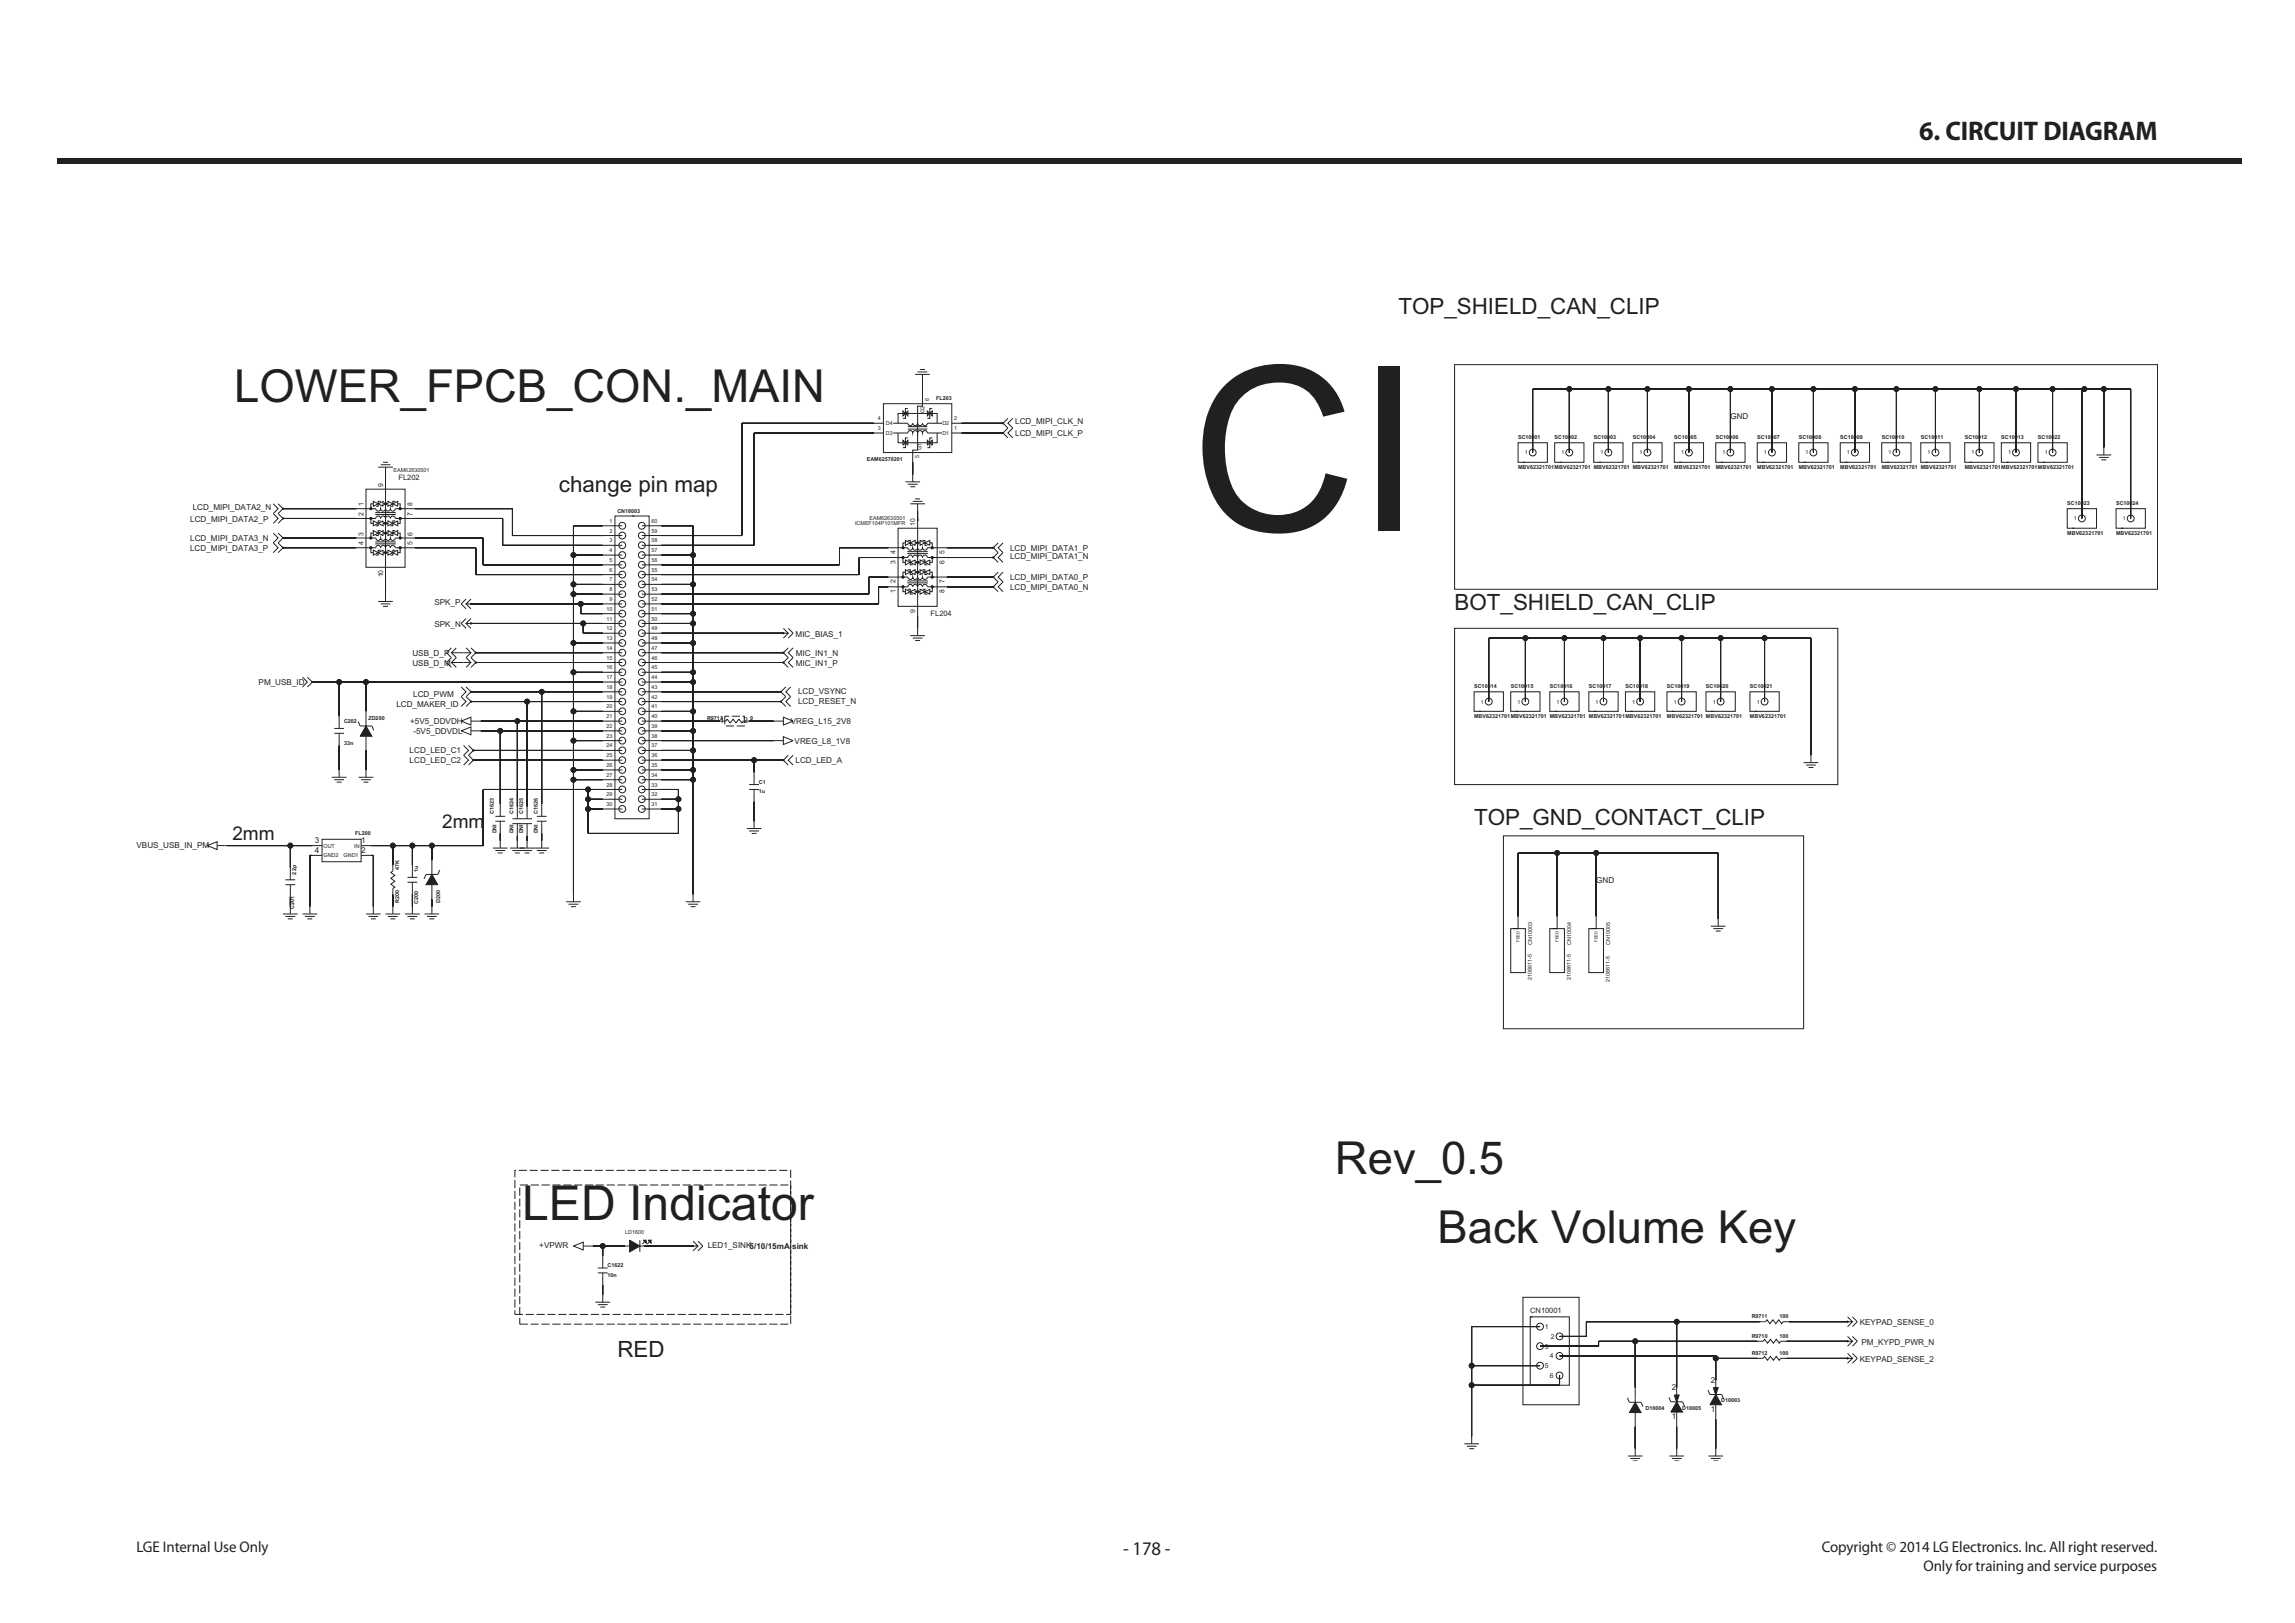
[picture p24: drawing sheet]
<svg xmlns="http://www.w3.org/2000/svg" width="420mm" height="297mm" viewBox="0 0 420 297" stroke-linecap="round" stroke-linejoin="round" font-family="sans-serif">
<defs><g id="words">
<text font-size="42" fill="#231f20" x="218" y="97.2">CI</text>
<text font-size="8.8" fill="#231f20" x="95.6" y="223.4">LED Indicator</text>
<g font-size="8.3" fill="#231f20">
<text x="42.9" y="73.5">LOWER_FPCB_CON._MAIN</text>
<text x="244.4" y="215">Rev_0.5</text>
<text x="263.2" y="227.5">Back Volume Key</text>
</g>
<text font-size="4.9" fill="#231f20" x="351.4" y="25.7">6. CIRCUIT DIAGRAM</text>
<g font-size="4.1" fill="#231f20">
<text x="256" y="57.5">TOP_SHIELD_CAN_CLIP</text>
<text x="102.3" y="90.1">change pin map</text>
<text x="266.3" y="111.6">BOT_SHIELD_CAN_CLIP</text>
<text x="269.9" y="150.9">TOP_GND_CONTACT_CLIP</text>
<text x="113" y="248.4">RED</text>
</g>
<g font-size="3.5" fill="#231f20">
<text x="42.5" y="153.8">2mm</text>
<text x="81" y="151.5">2mm</text>
<text x="205.6" y="284.6">- 178 -</text>
</g>
<g font-size="2.8" fill="#231f20">
<text x="25" y="284.1">LGE Internal Use Only</text>
<text x="333.5" y="284.1">Copyright © 2014 LG Electronics. Inc. All right reserved.</text>
<text x="352.2" y="287.5">Only for training and service purposes</text>
</g>
<g font-size="1.5" fill="#231f20">
<text x="185.9" y="77.6">LCD_MIPI_CLK_N</text>
<text x="316.8" y="76.7">GND</text>
<text x="185.9" y="79.9">LCD_MIPI_CLK_P</text>
<text x="34.8" y="95.5">LCD_MIPI_DATA2_P</text>
<text x="35.3" y="93.3">LCD_MIPI_DATA2_N</text>
<text x="34.8" y="100.9">LCD_MIPI_DATA3_P</text>
<text x="34.8" y="99.1">LCD_MIPI_DATA3_N</text>
<text x="184.9" y="100.9">LCD_MIPI_DATA1_P</text>
<text x="184.9" y="106.2">LCD_MIPI_DATA0_P</text>
<text x="184.9" y="102.2">LCD_MIPI_DATA1_N</text>
<text x="79.5" y="110.7">SPK_P</text>
<text x="184.9" y="108">LCD_MIPI_DATA0_N</text>
<text x="79.5" y="114.7">SPK_N</text>
<text x="145.7" y="116.5">MIC_BIAS_1</text>
<text x="47.3" y="125.5">PM_USB_ID</text>
<text x="75.5" y="120.1">USB_D_P</text>
<text x="75.5" y="121.9">USB_D_M</text>
<text x="145.7" y="121.9">MIC_IN1_P</text>
<text x="145.7" y="120.1">MIC_IN1_N</text>
<text x="72.6" y="129.5">LCD_MAKER_ID</text>
<text x="75.6" y="127.6">LCD_PWM</text>
<text x="146.1" y="128.8">LCD_RESET_N</text>
<text x="146.1" y="127">LCD_VSYNC</text>
<text x="75" y="137.9">LCD_LED_C1</text>
<text x="75.1" y="132.5">+5V5_DDVDH</text>
<text x="75.7" y="134.3">-5V5_DDVDL</text>
<text x="131.8" y="132.4">1</text>
<text x="136.1" y="132.4">2</text>
<text x="144.8" y="132.5">VREG_L15_2V8</text>
<text x="145.5" y="136.1">VREG_L8_1V8</text>
<text x="75" y="139.7">LCD_LED_C2</text>
<text x="145.7" y="139.7">LCD_LED_A</text>
<text x="25" y="155.2">VBUS_USB_IN_PM</text>
<text x="57.6" y="154.3">3</text>
<text x="66.1" y="154.3">1</text>
<text x="57.6" y="156.1">4</text>
<text x="66.1" y="156.1">2</text>
<text x="292.2" y="161.6">GND</text>
<text x="98.7" y="228.5">+VPWR</text>
<text x="129.6" y="228.5">LED1_SINK5/10/15mA sink</text>
<text x="340.5" y="242.5">KEYPAD_SENSE_0</text>
<text x="340.5" y="249.2">KEYPAD_SENSE_2</text>
<text x="340.8" y="246.1">PM_KYPD_PWR_N</text>
<text x="306.1" y="254.4">2</text>
<text x="313.2" y="253">2</text>
<text x="306.1" y="259.7">1</text>
<text x="313.2" y="258.4">1</text>
</g>
<g font-size="1.4" fill="#231f20">
<text x="73" y="87.8">FL202</text>
<text x="170.4" y="112.8">FL204</text>
<text x="280.2" y="240.3">CN10001</text>
</g>
<g font-size="1.2" fill="#231f20">
<text x="70.1" y="89.1" transform="rotate(-90 70.1 89.1)">9</text>
<text x="66.6" y="94.4" transform="rotate(-90 66.6 94.4)">2</text>
<text x="66.6" y="92.7" transform="rotate(-90 66.6 92.7)">1</text>
<text x="75.5" y="94.4" transform="rotate(-90 75.5 94.4)">7</text>
<text x="75.5" y="92.7" transform="rotate(-90 75.5 92.7)">8</text>
<text x="66.6" y="99.8" transform="rotate(-90 66.6 99.8)">4</text>
<text x="66.6" y="98" transform="rotate(-90 66.6 98)">3</text>
<text x="75.5" y="99.8" transform="rotate(-90 75.5 99.8)">5</text>
<text x="75.5" y="98" transform="rotate(-90 75.5 98)">6</text>
<text x="164" y="101.4" transform="rotate(-90 164 101.4)">4</text>
<text x="167.5" y="96.2" transform="rotate(-90 167.5 96.2)">10</text>
<text x="172.9" y="101.4" transform="rotate(-90 172.9 101.4)">5</text>
<text x="70.1" y="105.7" transform="rotate(-90 70.1 105.7)">10</text>
<text x="164" y="106.7" transform="rotate(-90 164 106.7)">2</text>
<text x="164" y="103.2" transform="rotate(-90 164 103.2)">3</text>
<text x="172.9" y="106.7" transform="rotate(-90 172.9 106.7)">7</text>
<text x="172.9" y="103.2" transform="rotate(-90 172.9 103.2)">6</text>
<text x="164" y="108.5" transform="rotate(-90 164 108.5)">1</text>
<text x="167.5" y="112.1" transform="rotate(-90 167.5 112.1)">9</text>
<text x="172.9" y="108.5" transform="rotate(-90 172.9 108.5)">8</text>
<text x="282.8" y="243.2">1</text>
<text x="283.9" y="245">2</text>
<text x="282.8" y="250.4">5</text>
<text x="282.8" y="246.8">3</text>
<text x="283.7" y="248.6">4</text>
<text x="283.7" y="252.2">6</text>
</g>
<g font-size="1" fill="#231f20">
<text x="160.7" y="76.9">4</text>
<text x="162.2" y="77.8">D4</text>
<text x="169.2" y="75.7" transform="rotate(-90 169.2 75.7)">G2</text>
<text x="170.1" y="73.4" transform="rotate(-90 170.1 73.4)">6</text>
<text x="171.4" y="73.3">FL203</text>
<text x="172.5" y="77.8">D2</text>
<text x="174.7" y="76.9">2</text>
<text x="160.7" y="78.7">3</text>
<text x="162.2" y="79.6">D3</text>
<text x="168.3" y="83.9" transform="rotate(-90 168.3 83.9)">5</text>
<text x="168.7" y="82.4" transform="rotate(-90 168.7 82.4)">G1</text>
<text x="172.5" y="79.6">D1</text>
<text x="174.7" y="78.7">1</text>
<text x="277.9" y="80.4">SC10001</text>
<text x="279.2" y="83.2">1</text>
<text x="284.6" y="80.4">SC10002</text>
<text x="285.9" y="83.2">1</text>
<text x="291.8" y="80.4">SC10003</text>
<text x="293" y="83.2">1</text>
<text x="298.9" y="80.4">SC10004</text>
<text x="300.2" y="83.2">1</text>
<text x="306.5" y="80.4">SC10005</text>
<text x="307.8" y="83.2">1</text>
<text x="314.1" y="80.4">SC10006</text>
<text x="315.3" y="83.2">1</text>
<text x="321.7" y="80.4">SC10007</text>
<text x="322.9" y="83.2">1</text>
<text x="329.3" y="80.4">SC10008</text>
<text x="330.5" y="83.2">1</text>
<text x="336.9" y="80.4">SC10009</text>
<text x="338.1" y="83.2">1</text>
<text x="344.5" y="80.4">SC10010</text>
<text x="345.7" y="83.2">1</text>
<text x="351.6" y="80.4">SC10011</text>
<text x="352.9" y="83.2">1</text>
<text x="359.7" y="80.4">SC10012</text>
<text x="360.9" y="83.2">1</text>
<text x="366.4" y="80.4">SC10013</text>
<text x="367.6" y="83.2">1</text>
<text x="373.1" y="80.4">SC10022</text>
<text x="374.3" y="83.2">1</text>
<text x="72.1" y="86.3">EAM62630501</text>
<text x="158.7" y="84.4">EAM62570201</text>
<text x="277.9" y="85.8">MBV62321701MBV62321701 MBV62321701 MBV62321701</text>
<text x="306.5" y="85.8">MBV62321701</text>
<text x="314.1" y="85.8">MBV62321701</text>
<text x="321.7" y="85.8">MBV62321701</text>
<text x="329.3" y="85.8">MBV62321701</text>
<text x="336.9" y="85.8">MBV62321701</text>
<text x="344.5" y="85.8">MBV62321701 MBV62321701</text>
<text x="359.7" y="85.8">MBV62321701MBV62321701MBV62321701</text>
<text x="111.6" y="95.7">1</text>
<text x="113" y="93.8">CN18003</text>
<text x="119.3" y="95.7">60</text>
<text x="159.2" y="95.2">EAM62630501</text>
<text x="378.5" y="92.5">SC10023</text>
<text x="379.7" y="95.2">1</text>
<text x="387.4" y="92.5">SC10024</text>
<text x="388.6" y="95.2">1</text>
<text x="111.6" y="101.1">4</text>
<text x="111.6" y="99.3">3</text>
<text x="111.6" y="97.5">2</text>
<text x="119.3" y="101.1">57</text>
<text x="119.3" y="99.3">58</text>
<text x="119.3" y="97.5">59</text>
<text x="156.5" y="96.1">ICMEF104P101MFR</text>
<text x="378.5" y="97.8">MBV62321701</text>
<text x="387.4" y="97.8">MBV62321701</text>
<text x="111.6" y="106.4">7</text>
<text x="111.6" y="104.6">6</text>
<text x="111.6" y="102.8">5</text>
<text x="119.3" y="106.4">54</text>
<text x="119.3" y="104.6">55</text>
<text x="119.3" y="102.8">56</text>
<text x="111" y="113.6">11</text>
<text x="111" y="111.8">10</text>
<text x="111.6" y="110">9</text>
<text x="111.6" y="108.2">8</text>
<text x="119.3" y="113.6">50</text>
<text x="119.3" y="111.8">51</text>
<text x="119.3" y="110">52</text>
<text x="119.3" y="108.2">53</text>
<text x="111" y="118.9">14</text>
<text x="111" y="117.1">13</text>
<text x="111" y="115.4">12</text>
<text x="119.3" y="118.9">47</text>
<text x="119.3" y="117.1">48</text>
<text x="119.3" y="115.4">49</text>
<text x="111" y="124.3">17</text>
<text x="111" y="122.5">16</text>
<text x="111" y="120.7">15</text>
<text x="119.3" y="124.3">44</text>
<text x="119.3" y="122.5">45</text>
<text x="119.3" y="120.7">46</text>
<text x="269.9" y="126">SC10014</text>
<text x="276.6" y="126">SC10015</text>
<text x="283.7" y="126">SC10016</text>
<text x="290.9" y="126">SC10017</text>
<text x="297.6" y="126">SC10018</text>
<text x="305.2" y="126">SC10019</text>
<text x="312.3" y="126">SC10020</text>
<text x="320.4" y="126">SC10021</text>
<text x="67.5" y="131.8">ZD200</text>
<text x="111" y="131.4">21</text>
<text x="111" y="129.7">20</text>
<text x="111" y="127.9">19</text>
<text x="111" y="126.1">18</text>
<text x="119.3" y="131.4">40</text>
<text x="119.3" y="129.7">41</text>
<text x="119.3" y="127.9">42</text>
<text x="119.3" y="126.1">43</text>
<text x="129.4" y="131.8">R9713</text>
<text x="137.3" y="131.8">0</text>
<text x="269.9" y="131.4">MBV62321701MBV62321701 MBV62321701 MBV62321701MBV62321701</text>
<text x="271.1" y="128.8">1</text>
<text x="277.8" y="128.8">1</text>
<text x="285" y="128.8">1</text>
<text x="292.1" y="128.8">1</text>
<text x="298.8" y="128.8">1</text>
<text x="305.2" y="131.4">MBV62321701 MBV62321701</text>
<text x="306.4" y="128.8">1</text>
<text x="313.6" y="128.8">1</text>
<text x="320.4" y="131.4">MBV62321701</text>
<text x="321.6" y="128.8">1</text>
<text x="63" y="136.3">33n</text>
<text x="63" y="132.2">C202</text>
<text x="111" y="136.8">24</text>
<text x="111" y="135">23</text>
<text x="111" y="133.2">22</text>
<text x="119.3" y="136.8">37</text>
<text x="119.3" y="135">38</text>
<text x="119.3" y="133.2">39</text>
<text x="111" y="144">28</text>
<text x="111" y="142.2">27</text>
<text x="111" y="140.4">26</text>
<text x="111" y="138.6">25</text>
<text x="119.3" y="144">33</text>
<text x="119.3" y="142.2">34</text>
<text x="119.3" y="140.4">35</text>
<text x="119.3" y="138.6">36</text>
<text x="138.9" y="143.4">C1</text>
<text x="90.4" y="149" transform="rotate(-90 90.4 149)">C1623</text>
<text x="94" y="149" transform="rotate(-90 94 149)">C1624</text>
<text x="95.8" y="149" transform="rotate(-90 95.8 149)">C1625</text>
<text x="98.5" y="149" transform="rotate(-90 98.5 149)">C1626</text>
<text x="111" y="147.5">30</text>
<text x="111" y="145.7">29</text>
<text x="119.3" y="147.5">31</text>
<text x="119.3" y="145.7">32</text>
<text x="138.9" y="145.2">1u</text>
<text x="59.2" y="155.1">OUT</text>
<text x="64.8" y="155.1">IN</text>
<text x="65" y="152.8">FL200</text>
<text x="90.9" y="152.5" transform="rotate(-90 90.9 152.5)">DNI</text>
<text x="94" y="152.5" transform="rotate(-90 94 152.5)">DNI</text>
<text x="95.8" y="152.5" transform="rotate(-90 95.8 152.5)">DNI</text>
<text x="98.5" y="152.5" transform="rotate(-90 98.5 152.5)">DNI</text>
<text x="54.2" y="160.1" transform="rotate(-90 54.2 160.1)">22p</text>
<text x="59.2" y="156.9">GND2</text>
<text x="62.9" y="156.9">GND1</text>
<text x="73.1" y="159.3" transform="rotate(-90 73.1 159.3)">47K</text>
<text x="76.6" y="159.7" transform="rotate(-90 76.6 159.7)">1u</text>
<text x="53.9" y="166.4" transform="rotate(-90 53.9 166.4)">C201</text>
<text x="73.1" y="165.3" transform="rotate(-90 73.1 165.3)">R200</text>
<text x="76.6" y="165.5" transform="rotate(-90 76.6 165.5)">C200</text>
<text x="80.6" y="165.2" transform="rotate(-90 80.6 165.2)">D200</text>
<text x="280.5" y="172.9" transform="rotate(-90 280.5 172.9)">CN10003</text>
<text x="287.7" y="172.9" transform="rotate(-90 287.7 172.9)">CN10004</text>
<text x="294.8" y="172.9" transform="rotate(-90 294.8 172.9)">CN10005</text>
<text x="280.4" y="179.3" transform="rotate(-90 280.4 179.3)">2108611-5</text>
<text x="287.6" y="179.3" transform="rotate(-90 287.6 179.3)">2108611-5</text>
<text x="294.7" y="179.8" transform="rotate(-90 294.7 179.8)">2108611-5</text>
<text x="114.5" y="225.8">LD1600</text>
<text x="111.2" y="233.7">10n</text>
<text x="111.2" y="231.9">C1622</text>
<text x="320.7" y="244.9">R9710</text>
<text x="320.7" y="241.3">R9711</text>
<text x="325.8" y="241.3">100</text>
<text x="325.8" y="244.9">100</text>
<text x="320.7" y="248">R9712</text>
<text x="325.8" y="248">100</text>
<text x="301.3" y="258">D10004</text>
<text x="308" y="258">D10005</text>
<text x="315.1" y="256.6">D10003</text>
</g>
<g font-size=".7" fill="#231f20">
<text x="278.2" y="172.4" transform="rotate(-90 278.2 172.4)">FEED</text>
<text x="285.3" y="172.4" transform="rotate(-90 285.3 172.4)">FEED</text>
<text x="292.5" y="172.4" transform="rotate(-90 292.5 172.4)">FEED</text>
</g>
</g></defs>
<path d="M10.4 29h400v1h-400z" fill="#231f20"/>
<g fill="none" stroke="#231f20" stroke-width=".18">
<path d="M378.5 93.1h5.3v3.6h-5.3zM379.4 96.7h.4M75.5 158.3v2.3M137.2 143.6h1.7M137.2 144.5h1.7M138.1 141.4v2.2M138.1 144.5v2.2M74.6 160.6h1.8M74.6 161.5h1.8M75.5 161.5v2.2M114.4 228h.4M117.5 228h.4"/>
<circle cx="381.1" cy="94.9" r=".63"/>
</g>
<path d="M115.3 227l1.8 1-1.8 1.1z" fill="#231f20"/>
<path d="M114.8 228h.5M115.3 227l1.8 1-1.8 1.1zM117.1 228h.4M117.1 227v2.1" fill="none" stroke="#231f20" stroke-width=".18"/>
<path d="M117.8 227h.5v.5z" fill="#231f20"/>
<path d="M117.8 227h.5v.5zM118 227.2l-.4 .5" fill="none" stroke="#231f20" stroke-width=".18"/>
<path d="M118.7 227h.5v.5z" fill="#231f20"/>
<g fill="none" stroke="#231f20" stroke-width=".18">
<path d="M105 228l1.8-.7v1.5zM106.8 228h1.8M109 238.3h2.7M109.5 232.1h1.7M109.5 233h1.7M109.5 238.8h1.7M109.9 239.2h.9M110.3 237v1.3M110.3 229.8v2.3M110.3 233v2.2M118.7 227h.5v.5zM118.9 227.2l-.4 .5"/>
<path d="M126.9 227.2l.9 .8h-.9M126.9 228h.1M127.8 227.2l.9 .8-.9 .9M127.8 228l-.9 .9"/>
</g>
<circle cx="126.9" cy="228" r=".09" fill="#231f20"/>
<g fill="none" stroke="#231f20" stroke-width=".18">
<path d="M61.2 133.3h1.8M61.2 134.2h1.8M62.1 131.1v2.2M62.1 134.2v2.2M53.2 158.8v2.2M57.2 154.8h1.8M57.2 156.6h1.8M59 153.6h7.1v4.1h-7.1zM60.7 142.3h2.7M61.2 142.7h1.8M61.6 143.1h.9M62.1 140.9v1.4"/>
<path d="M66.1 154.8h1.8M66.1 156.6h1.8M71.9 158.3v1.1l-.3 .3 .7 .5-.7 .6 .7 .5-.7 .5 .7 .6-.4 .2v1.1M79.1 157.4v2.7M51.8 167.3h2.7M52.3 167.7h1.7M52.3 161h1.7M52.3 161.9h1.7M52.7 168.2h.9M53.2 165.9v1.4M53.2 161.9v2.2M55.4 167.3h2.7"/>
<path d="M55.8 167.7h1.8M56.3 168.2h.9M56.7 165.9v1.4M67 167.3h2.7M67.5 167.7h1.7M67.9 168.2h.9M68.3 165.9v1.4M70.6 167.3h2.7M71 167.7h1.8M71.5 168.2h.9M71.9 165.9v1.4M74.2 167.3h2.6"/>
<path d="M74.6 167.7h1.8M75 168.2h.9M75.5 165.9v1.4M77.7 167.3h2.7M78.2 167.7h1.8M78.6 168.2h.9M79.1 165.9v1.4M79.1 161.9v2.7"/>
<circle cx="126.9" cy="228" r=".09"/>
</g>
<path d="M79.1 160l1 1.9h-2.1z" fill="#231f20"/>
<path d="M80.5 159.2l-.4 .8h-2.1l-.4 .8M79.1 160l1 1.9h-2.1zM299.4 254v2.1M299.4 259v2.1" fill="none" stroke="#231f20" stroke-width=".18"/>
<path d="M299.4 256.6l1 1.9h-2.1z" fill="#231f20"/>
<path d="M67 130.2v2.1M67 135.2v2.1M297.9 255.8l.4 .8h2.1l.4 .9M299.4 256.1v.5M299.4 258.5v.5M299.4 256.6l1 1.9h-2.1z" fill="none" stroke="#231f20" stroke-width=".18"/>
<path d="M67 132.9l1.1 1.8h-2.2z" fill="#231f20"/>
<g fill="none" stroke="#231f20" stroke-width=".18">
<path d="M373.1 81h5.4v3.6h-5.4zM374 84.6h.4M55.4 123.9l.9 .9-.9 .9M56.3 123.9l.9 .9-.9 .9M65.6 132.1l.3 .8h2.2l.3 .8M67 132.9l1.1 1.8h-2.2zM67 132.3v.6M67 134.7v.5M65.7 142.3h2.6M66.1 142.7h1.8M66.6 143.1h.9M67 140.9v1.4"/>
<circle cx="375.8" cy="82.8" r=".63"/>
</g>
<circle cx="57.2" cy="124.8" r=".09" fill="#231f20"/>
<g fill="none" stroke="#231f20" stroke-width=".18">
<path d="M84.9 138.2l.9 .9-.9 .9M85.8 138.2l.9 .9-.9 .9"/>
<circle cx="57.2" cy="124.8" r=".09"/>
</g>
<circle cx="86.7" cy="139.1" r=".09" fill="#231f20"/>
<g fill="none" stroke="#231f20" stroke-width=".18">
<path d="M84.9 136.4l.9 .9-.9 .9M85.8 136.4l.9 .9-.9 .9"/>
<circle cx="86.7" cy="139.1" r=".09"/>
</g>
<circle cx="86.7" cy="137.3" r=".09" fill="#231f20"/>
<g fill="none" stroke="#231f20" stroke-width=".18">
<path d="M144.3 120.4l-.9 .9 .9 .8M145.2 120.4l-.9 .9 .9 .8M276.6 170h2.7v8h-2.7zM277.9 167.7v2.3h-.9M283.7 170h2.7v8h-2.7zM285.1 167.7v2.3h-.9M290.9 170h2.7v8h-2.7zM292.2 167.7v2.3h-.9"/>
<circle cx="86.7" cy="137.3" r=".09"/>
</g>
<circle cx="143.4" cy="121.3" r=".09" fill="#231f20"/>
<g fill="none" stroke="#231f20" stroke-width=".18">
<path d="M144.3 118.6l-.9 .9 .9 .9M145.2 118.6l-.9 .9 .9 .9"/>
<circle cx="143.4" cy="121.3" r=".09"/>
</g>
<circle cx="143.4" cy="119.5" r=".09" fill="#231f20"/>
<g fill="none" stroke="#231f20" stroke-width=".18">
<path d="M144.3 138.2l-.9 .9 .9 .9M145.2 138.2l-.9 .9 .9 .9"/>
<circle cx="143.4" cy="119.5" r=".09"/>
</g>
<circle cx="143.4" cy="139.1" r=".09" fill="#231f20"/>
<g fill="none" stroke="#231f20" stroke-width=".18">
<path d="M143.4 115l.9 .9h-.9M143.4 115.9h.1M144.3 115.9l-.9 .9M144.3 115l.9 .9-.9 .9M141.6 135.6h1.8M143.4 134.8l1.8 .8-1.8 .7z"/>
<circle cx="143.4" cy="139.1" r=".09"/>
</g>
<circle cx="143.4" cy="115.9" r=".09" fill="#231f20"/>
<g fill="none" stroke="#231f20" stroke-width=".18">
<path d="M85.3 109.6l-.9 .9 .9 .9M85.3 110.5l.9 .9M86.2 109.6l-.9 .9h.9M86.2 110.5h.1"/>
<circle cx="143.4" cy="115.9" r=".09"/>
</g>
<circle cx="86.2" cy="110.5" r=".09" fill="#231f20"/>
<g fill="none" stroke="#231f20" stroke-width=".18">
<path d="M85.3 113.2l-.9 .9 .9 .9M85.3 114.1l.9 .9M86.2 113.2l-.9 .9h.9M86.2 114.1h.1"/>
<circle cx="86.2" cy="110.5" r=".09"/>
</g>
<circle cx="86.2" cy="114.1" r=".09" fill="#231f20"/>
<g fill="none" stroke="#231f20" stroke-width=".18">
<path d="M84.4 132l1.8-.7v1.4zM84.4 133.8l1.8-.8v1.5zM86.2 132h1.8M86.2 133.8h1.8M141.6 132h1.8M143.4 131.3l1.8 .7-1.8 .7zM143.9 125.7l-.9 .9 .9 .9M144.8 125.7l-.9 .9 .9 .9"/>
<circle cx="86.2" cy="114.1" r=".09"/>
</g>
<circle cx="143" cy="126.6" r=".09" fill="#231f20"/>
<g fill="none" stroke="#231f20" stroke-width=".18">
<path d="M143.9 127.5l-.9 .9 .9 .9M144.8 127.5l-.9 .9 .9 .9"/>
<circle cx="143" cy="126.6" r=".09"/>
</g>
<circle cx="143" cy="128.4" r=".09" fill="#231f20"/>
<g fill="none" stroke="#231f20" stroke-width=".18">
<path d="M84.4 125.7l.9 .9-.9 .9M85.3 125.7l.9 .9-.9 .9"/>
<circle cx="143" cy="128.4" r=".09"/>
</g>
<circle cx="86.2" cy="126.6" r=".09" fill="#231f20"/>
<g fill="none" stroke="#231f20" stroke-width=".18">
<path d="M182.7 101.1l-.9 .9 .9 .9M183.6 101.1l-.9 .9 .9 .9"/>
<circle cx="86.2" cy="126.6" r=".09"/>
</g>
<circle cx="181.8" cy="102" r=".09" fill="#231f20"/>
<g fill="none" stroke="#231f20" stroke-width=".18">
<path d="M182.7 99.4l-.9 .8 .9 .9M183.6 99.4l-.9 .8 .9 .9"/>
<circle cx="181.8" cy="102" r=".09"/>
</g>
<circle cx="181.8" cy="100.2" r=".09" fill="#231f20"/>
<g fill="none" stroke="#231f20" stroke-width=".18">
<path d="M182.7 106.5l-.9 .9 .9 .9M183.6 106.5l-.9 .9 .9 .9"/>
<circle cx="181.8" cy="100.2" r=".09"/>
</g>
<circle cx="181.8" cy="107.4" r=".09" fill="#231f20"/>
<g fill="none" stroke="#231f20" stroke-width=".18">
<path d="M182.7 104.7l-.9 .9 .9 .9M183.6 104.7l-.9 .9 .9 .9"/>
<circle cx="181.8" cy="107.4" r=".09"/>
</g>
<circle cx="181.8" cy="105.6" r=".09" fill="#231f20"/>
<g fill="none" stroke="#231f20" stroke-width=".18">
<path d="M184.5 78.4l-.9 .8 .9 .9M185.4 78.4l-.9 .8 .9 .9"/>
<circle cx="181.8" cy="105.6" r=".09"/>
</g>
<circle cx="183.6" cy="79.2" r=".09" fill="#231f20"/>
<g fill="none" stroke="#231f20" stroke-width=".18">
<path d="M184.5 76.6l-.9 .9 .9 .9M185.4 76.6l-.9 .9 .9 .9"/>
<circle cx="183.6" cy="79.2" r=".09"/>
</g>
<circle cx="183.6" cy="77.5" r=".09" fill="#231f20"/>
<g fill="none" stroke="#231f20" stroke-width=".18">
<path d="M82.6 118.6l-.8 .9 .8 .9M82.6 119.5h3.6M83.5 118.6l-.9 .9 .9 .9M85.3 118.6l.9 .9-.9 .9M86.2 118.6l.9 .9-.9 .9M87.1 119.5h.1M305.2 126.6h5.3v3.6h-5.3zM306.1 130.2h.4M312.3 126.6h5.4v3.6h-5.4zM313.2 130.2h.5M320.4 126.6h5.3v3.6h-5.3zM321.3 130.2h.4"/>
<path d="M38 154.8l1.7-.7v1.4zM39.7 154.8h1.8M125.5 165h2.7M126 165.5h1.8M126.4 165.9h.9M126.9 163.7v1.3"/>
<circle cx="183.6" cy="77.5" r=".09"/>
<circle cx="307.9" cy="128.4" r=".63"/>
<circle cx="315" cy="128.4" r=".63"/>
<circle cx="323.1" cy="128.4" r=".63"/>
</g>
<circle cx="87.1" cy="119.5" r=".09" fill="#231f20"/>
<g fill="none" stroke="#231f20" stroke-width=".18">
<path d="M82.6 120.4l-.8 .9 .8 .8M82.6 121.3h3.6M83.5 120.4l-.9 .9 .9 .8M85.3 120.4l.9 .9-.9 .8M86.2 120.4l.9 .9-.9 .8M87.1 121.3h.1"/>
<circle cx="87.1" cy="119.5" r=".09"/>
</g>
<circle cx="87.1" cy="121.3" r=".09" fill="#231f20"/>
<g fill="none" stroke="#231f20" stroke-width=".18">
<path d="M84.4 127.5l.9 .9-.9 .9M85.3 127.5l.9 .9-.9 .9"/>
<circle cx="87.1" cy="121.3" r=".09"/>
</g>
<circle cx="86.2" cy="128.4" r=".09" fill="#231f20"/>
<g fill="none" stroke="#231f20" stroke-width=".18">
<path d="M50 94l.9 .9-.9 .9M50.9 94l.9 .9-.9 .9M136.7 151.6h2.7M137.2 152.1h1.7M137.6 152.5h.9M138.1 150.3v1.3"/>
<circle cx="86.2" cy="128.4" r=".09"/>
</g>
<circle cx="51.8" cy="94.9" r=".09" fill="#231f20"/>
<g fill="none" stroke="#231f20" stroke-width=".18">
<path d="M50 92.2l.9 .9-.9 .9M50.9 92.2l.9 .9-.9 .9"/>
<circle cx="51.8" cy="94.9" r=".09"/>
</g>
<circle cx="51.8" cy="93.1" r=".09" fill="#231f20"/>
<g fill="none" stroke="#231f20" stroke-width=".18">
<path d="M50 99.4l.9 .8-.9 .9M50.9 99.4l.9 .8-.9 .9M321.7 245.5h1.1l.3-.4 .5 .7 .5-.7 .6 .7 .5-.7 .5 .7 .3-.3h1.1"/>
<circle cx="51.8" cy="93.1" r=".09"/>
</g>
<circle cx="51.8" cy="100.2" r=".09" fill="#231f20"/>
<g fill="none" stroke="#231f20" stroke-width=".18">
<path d="M50 97.6l.9 .9-.9 .9M50.9 97.6l.9 .9-.9 .9"/>
<circle cx="51.8" cy="100.2" r=".09"/>
</g>
<circle cx="51.8" cy="98.5" r=".09" fill="#231f20"/>
<g fill="none" stroke="#231f20" stroke-width=".18">
<path d="M277.9 81h5.4v3.6h-5.4zM278.8 84.6h.5M284.6 81h5.4v3.6h-5.4zM285.5 84.6h.5M291.8 81h5.3v3.6h-5.3zM292.7 84.6h.4M298.9 81h5.4v3.6h-5.4zM299.8 84.6h.5M306.5 81h5.4v3.6h-5.4zM307.4 84.6h.5M314.1 81h5.4v3.6h-5.4zM315 84.6h.5"/>
<path d="M321.7 81h5.4v3.6h-5.4zM322.6 84.6h.5M329.3 81h5.4v3.6h-5.4zM330.2 84.6h.4M336.9 81h5.4v3.6h-5.4zM337.8 84.6h.4M344.5 81h5.4v3.6h-5.4zM345.4 84.6h.4M351.6 81h5.4v3.6h-5.4zM352.5 84.6h.5M359.7 81h5.4v3.6h-5.4zM360.6 84.6h.4"/>
<path d="M366.4 81h5.4v3.6h-5.4zM367.3 84.6h.4M383.8 83.3h2.7M384.3 83.7h1.8M384.7 84.2h.9M385.2 81.9v1.4M269.9 126.6h5.3v3.6h-5.3zM270.8 130.2h.4M276.6 126.6h5.3v3.6h-5.3zM277.5 130.2h.4M283.7 126.6h5.4v3.6h-5.4zM284.6 130.2h.5"/>
<path d="M290.9 126.6h5.3v3.6h-5.3zM291.8 130.2h.4M297.6 126.6h5.3v3.6h-5.3zM298.5 130.2h.4M330.2 139.6h2.7M331.5 138.2v1.4M330.6 140h1.8M331.1 140.5h.9M313.2 169.5h2.7M313.7 170h1.8M314.1 170.4h.9M314.6 168.2v1.3"/>
<path d="M321.7 248.6h1.1l.3-.4 .5 .8 .5-.8 .6 .8 .5-.8 .5 .8 .3-.4h1.1M322.2 241.9h1l.3-.4 .5 .8 .6-.8 .5 .8 .5-.8 .6 .8 .2-.4h1.1M338.2 241.9h.9l-.9 .9M338.2 241.9h.1M338.2 241l.9 .9M339.1 241l.9 .9-.9 .9"/>
<circle cx="51.8" cy="98.5" r=".09"/>
<circle cx="280.6" cy="82.8" r=".63"/>
<circle cx="287.3" cy="82.8" r=".63"/>
<circle cx="294.5" cy="82.8" r=".63"/>
<circle cx="301.6" cy="82.8" r=".63"/>
<circle cx="309.2" cy="82.8" r=".63"/>
<circle cx="316.8" cy="82.8" r=".63"/>
<circle cx="324.4" cy="82.8" r=".63"/>
<circle cx="332" cy="82.8" r=".63"/>
<circle cx="339.6" cy="82.8" r=".63"/>
<circle cx="347.2" cy="82.8" r=".63"/>
<circle cx="354.3" cy="82.8" r=".63"/>
<circle cx="362.4" cy="82.8" r=".63"/>
<circle cx="369.1" cy="82.8" r=".63"/>
<circle cx="272.6" cy="128.4" r=".63"/>
<circle cx="279.3" cy="128.4" r=".63"/>
<circle cx="286.4" cy="128.4" r=".63"/>
<circle cx="293.6" cy="128.4" r=".63"/>
<circle cx="300.3" cy="128.4" r=".63"/>
</g>
<circle cx="338.2" cy="241.9" r=".09" fill="#231f20"/>
<g fill="none" stroke="#231f20" stroke-width=".18">
<path d="M338.2 245.5h.9l-.9 .9M338.2 245.5h.1M338.2 244.6l.9 .9M339.1 244.6l.9 .9-.9 .9"/>
<circle cx="338.2" cy="241.9" r=".09"/>
</g>
<circle cx="338.2" cy="245.5" r=".09" fill="#231f20"/>
<g fill="none" stroke="#231f20" stroke-width=".18">
<path d="M338.2 248.6h.9l-.9 .9M338.2 248.6h.1M338.2 247.7l.9 .9M339.1 247.7l.9 .9-.9 .9M268.1 264.2h2.7M268.5 264.7h1.8M269 265.1h.9M269.4 262.9v1.3"/>
<circle cx="338.2" cy="245.5" r=".09"/>
</g>
<circle cx="338.2" cy="248.6" r=".09" fill="#231f20"/>
<g fill="none" stroke="#231f20" stroke-width=".18">
<path d="M314.1 252.6v2.7M314.1 257.1v2.7M305.6 266.5h2.7M306.1 266.9h1.8M306.5 267.4h.9M307 265.1v1.4M312.8 266.5h2.7M313.2 266.9h1.8M313.7 267.4h.9M314.1 265.1v1.4"/>
<circle cx="338.2" cy="248.6" r=".09"/>
</g>
<path d="M314.1 255.2l1.1 1.9h-2.2z" fill="#231f20"/>
<path d="M312.7 254.4l.3 .8h2.2l.3 .8M314.1 255.2l1.1 1.9h-2.2z" fill="none" stroke="#231f20" stroke-width=".18"/>
<path d="M313.7 254h.9l-.5 1.3z" fill="#231f20"/>
<path d="M307 254v2.6M307 258.4v2.7M313.7 254h.9l-.5 1.3zM298 266.5h2.7M298.5 266.9h1.8M298.9 267.4h.9M299.4 265.1v1.4" fill="none" stroke="#231f20" stroke-width=".18"/>
<path d="M307 256.6l1 1.8h-2.1z" fill="#231f20"/>
<path d="M305.5 255.8l.4 .8h2.1l.4 .8M307 256.6l1 1.8h-2.1z" fill="none" stroke="#231f20" stroke-width=".18"/>
<path d="M306.5 255.3h.9l-.4 1.3z" fill="#231f20"/>
<g fill="none" stroke="#231f20" stroke-width=".18">
<path d="M65.2 93.1h3.6M65.2 94.9h3.6M65.2 98.5h3.6M67 89.5h7.2v14.3h-7.2zM67.9 94.9v.9h.4M68.3 91.8l.9 .4-.9 .5zM68.3 92.2h-.4v.9M68.3 95.3l.9 .5-.9 .4zM68.3 97.1l.9 .5-.9 .4zM68.3 97.6h-.4v.9M68.7 93.8h3.8M68.7 94.2h3.8"/>
<path d="M68.7 99.2h3.8M68.7 99.5h3.8M69.2 92.2l.9-.4v.9zM69.2 95.8l.9-.5v.9zM69.2 97.6l.9-.5v.9zM69.7 91.8h-.5v.9h-.4M69.7 95.3h-.5v.9h-.4M69.7 97.1h-.5v.9h-.4M70.1 92.2h.9M70.1 95.8h.9M70.1 97.6h.9M70.6 87.7v17.9"/>
<path d="M71 91.8l.9 .4-.9 .5zM71 95.3l.9 .5-.9 .4zM71 97.1l.9 .5-.9 .4zM71.9 92.2l.9-.4v.9zM71.9 95.8l.9-.5v.9zM71.9 97.6l.9-.5v.9zM72.4 93.1h3.5M72.4 91.8h-.5v.9h-.4M72.4 94.9h3.5M72.4 95.3h-.5v.9h-.4M72.4 98.5h3.5M72.4 97.1h-.5v.9h-.4"/>
<path d="M72.8 92.2h.5v.9M72.8 97.6h.5v.9M73.3 94.9v.9h-.5M110.3 96.2h3.6M110.3 98h3.6M110.3 99.8h3.6M112.6 94.4h6.2v55.4h-6.2zM115.7 94.4h.5M117.5 96.2h3.6M117.5 98h3.6M117.5 99.8h3.6M67.9 100.2v.9h.4"/>
<path d="M68.3 100.7l.9 .4-.9 .5zM68.8 100.2h-3.6M69.2 101.1l.9-.4v.9zM69.7 100.7h-.5v.9h-.4M70.1 101.1h.9M71 100.7l.9 .4-.9 .5zM71.9 101.1l.9-.4v.9zM72.4 100.2h3.5M72.4 100.7h-.5v.9h-.4M73.3 100.3v.8h-.5M110.3 101.6h3.6M110.3 103.4h3.6"/>
<path d="M110.3 105.2h3.6M110.3 107h3.6M110.3 108.7h3.6M110.3 110.5h3.6M110.3 112.3h3.6M110.3 114.1h3.6M110.3 115.9h3.6M110.3 117.7h3.6M110.3 119.5h3.6M117.5 101.6h3.6M117.5 103.4h3.6M117.5 105.2h3.6"/>
<path d="M117.5 107h3.6M117.5 108.7h3.6M117.5 110.5h3.6M117.5 112.3h3.6M117.5 114.1h3.6M117.5 115.9h3.6M117.5 117.7h3.6M117.5 119.5h3.6M110.3 121.3h3.6M110.3 123h3.6M110.3 124.8h3.6M110.3 126.6h3.6"/>
<path d="M110.3 128.4h3.6M110.3 130.2h3.6M110.3 132h3.6M110.3 133.8h3.6M110.3 135.6h3.6M110.3 137.3h3.6M110.3 139.1h3.6M117.5 121.3h3.6M117.5 123h3.6M117.5 124.8h3.6M117.5 126.6h3.6M117.5 128.4h3.6"/>
<path d="M117.5 130.2h3.6M117.5 132h3.6M117.5 133.8h3.6M117.5 135.6h3.6M117.5 137.3h3.6M117.5 139.1h3.6M110.3 140.9h3.6M110.3 142.7h3.6M110.3 144.5h3.6M110.3 146.3h3.6M110.3 148.1h3.6M117.5 140.9h3.6"/>
<path d="M117.5 142.7h3.6M117.5 144.5h3.6M117.5 146.3h3.6M117.5 148.1h3.6M103.6 165h2.7M104.1 165.5h1.8M104.5 165.9h.9M105 163.7v1.3M280.2 241h7.1v12.5h-7.1zM280.2 241h.4M306.5 255.3h.9l-.4 1.3z"/>
<circle cx="113.9" cy="96.2" r=".63"/>
<circle cx="113.9" cy="98" r=".63"/>
<circle cx="113.9" cy="99.8" r=".63"/>
<circle cx="117.5" cy="96.2" r=".63"/>
<circle cx="117.5" cy="98" r=".63"/>
<circle cx="117.5" cy="99.8" r=".63"/>
<circle cx="113.9" cy="103.4" r=".63"/>
<circle cx="113.9" cy="101.6" r=".63"/>
<circle cx="113.9" cy="110.5" r=".63"/>
<circle cx="113.9" cy="115.9" r=".63"/>
<circle cx="113.9" cy="105.2" r=".63"/>
<circle cx="113.9" cy="117.7" r=".63"/>
<circle cx="113.9" cy="114.1" r=".63"/>
<circle cx="113.9" cy="108.7" r=".63"/>
<circle cx="113.9" cy="107" r=".63"/>
<circle cx="113.9" cy="112.3" r=".63"/>
<circle cx="113.9" cy="119.5" r=".63"/>
<circle cx="117.5" cy="101.6" r=".63"/>
<circle cx="117.5" cy="103.4" r=".63"/>
<circle cx="117.5" cy="115.9" r=".63"/>
<circle cx="117.5" cy="117.7" r=".63"/>
<circle cx="117.5" cy="105.2" r=".63"/>
<circle cx="117.5" cy="114.1" r=".63"/>
<circle cx="117.5" cy="110.5" r=".63"/>
<circle cx="117.5" cy="107" r=".63"/>
<circle cx="117.5" cy="112.3" r=".63"/>
<circle cx="117.5" cy="108.7" r=".63"/>
<circle cx="117.5" cy="119.5" r=".63"/>
<circle cx="113.9" cy="139.1" r=".63"/>
<circle cx="113.9" cy="137.3" r=".63"/>
<circle cx="113.9" cy="132" r=".63"/>
<circle cx="113.9" cy="135.5" r=".63"/>
<circle cx="113.9" cy="123" r=".63"/>
<circle cx="113.9" cy="133.8" r=".63"/>
<circle cx="113.9" cy="126.6" r=".63"/>
<circle cx="113.9" cy="121.2" r=".63"/>
<circle cx="113.9" cy="130.2" r=".63"/>
<circle cx="113.9" cy="124.8" r=".63"/>
<circle cx="113.9" cy="128.4" r=".63"/>
<circle cx="117.5" cy="139.1" r=".63"/>
<circle cx="117.5" cy="137.3" r=".63"/>
<circle cx="117.5" cy="135.5" r=".63"/>
<circle cx="117.5" cy="132" r=".63"/>
<circle cx="117.5" cy="126.6" r=".63"/>
<circle cx="117.5" cy="133.8" r=".63"/>
<circle cx="117.5" cy="123" r=".63"/>
<circle cx="117.5" cy="121.3" r=".63"/>
<circle cx="117.5" cy="130.2" r=".63"/>
<circle cx="117.5" cy="124.8" r=".63"/>
<circle cx="117.5" cy="128.4" r=".63"/>
<circle cx="113.9" cy="142.7" r=".63"/>
<circle cx="113.9" cy="140.9" r=".63"/>
<circle cx="113.9" cy="146.3" r=".63"/>
<circle cx="113.9" cy="144.5" r=".63"/>
<circle cx="113.9" cy="148.1" r=".63"/>
<circle cx="117.5" cy="142.7" r=".63"/>
<circle cx="117.5" cy="140.9" r=".63"/>
<circle cx="117.5" cy="144.5" r=".63"/>
<circle cx="117.5" cy="146.3" r=".63"/>
<circle cx="117.5" cy="148.1" r=".63"/>
<circle cx="281.9" cy="246.4" r=".63"/>
<circle cx="281.9" cy="249.9" r=".63"/>
<circle cx="281.9" cy="242.8" r=".63"/>
<circle cx="285.5" cy="244.6" r=".63"/>
<circle cx="285.5" cy="251.7" r=".63"/>
<circle cx="285.5" cy="248.2" r=".63"/>
</g>
<circle cx="67.9" cy="93.1" r=".18" fill="#231f20"/>
<circle cx="67.9" cy="93.1" r=".18" fill="none" stroke="#231f20" stroke-width=".18"/>
<circle cx="70.6" cy="92.2" r=".18" fill="#231f20"/>
<circle cx="70.6" cy="92.2" r=".18" fill="none" stroke="#231f20" stroke-width=".18"/>
<circle cx="73.3" cy="93.1" r=".18" fill="#231f20"/>
<circle cx="73.3" cy="93.1" r=".18" fill="none" stroke="#231f20" stroke-width=".18"/>
<circle cx="73.3" cy="94.9" r=".18" fill="#231f20"/>
<circle cx="73.3" cy="94.9" r=".18" fill="none" stroke="#231f20" stroke-width=".18"/>
<circle cx="70.6" cy="95.8" r=".18" fill="#231f20"/>
<circle cx="70.6" cy="95.8" r=".18" fill="none" stroke="#231f20" stroke-width=".18"/>
<circle cx="67.9" cy="94.9" r=".18" fill="#231f20"/>
<circle cx="67.9" cy="94.9" r=".18" fill="none" stroke="#231f20" stroke-width=".18"/>
<circle cx="67.9" cy="98.5" r=".18" fill="#231f20"/>
<circle cx="67.9" cy="98.5" r=".18" fill="none" stroke="#231f20" stroke-width=".18"/>
<circle cx="70.6" cy="97.6" r=".18" fill="#231f20"/>
<circle cx="70.6" cy="97.6" r=".18" fill="none" stroke="#231f20" stroke-width=".18"/>
<circle cx="73.3" cy="98.5" r=".18" fill="#231f20"/>
<circle cx="73.3" cy="98.5" r=".18" fill="none" stroke="#231f20" stroke-width=".18"/>
<circle cx="73.3" cy="100.2" r=".18" fill="#231f20"/>
<circle cx="73.3" cy="100.2" r=".18" fill="none" stroke="#231f20" stroke-width=".18"/>
<circle cx="70.6" cy="101.1" r=".18" fill="#231f20"/>
<circle cx="70.6" cy="101.1" r=".18" fill="none" stroke="#231f20" stroke-width=".18"/>
<circle cx="67.9" cy="100.2" r=".18" fill="#231f20"/>
<g fill="none" stroke="#231f20" stroke-width=".18">
<path d="M159.9 79.2h1.8M159.9 77.5h1.8M161.7 73.9h12.5v8.9h-12.5zM163.5 77.5h2.7a.45 .45 0 0 0 .5 .4 .45 .45 0 0 0 .4-.4 .45 .45 0 0 0 .4 .4 .45 .45 0 0 0 .5-.4 .45 .45 0 0 0 .4 .4 .45 .45 0 0 0 .5-.4 .45 .45 0 0 0 .4 .4 .45 .45 0 0 0 .5-.4h2.7M163.5 79.2h2.7a.45 .45 0 0 1 .5-.4 .45 .45 0 0 1 .4 .4 .45 .45 0 0 1 .4-.4 .45 .45 0 0 1 .5 .4 .45 .45 0 0 1 .4-.4 .45 .45 0 0 1 .5 .4 .45 .45 0 0 1 .4-.4 .45 .45 0 0 1 .5 .4h2.7M164.4 77.5v-1.8h7.2v1.8M164.4 79.2v1.8h7.2v-1.8M165.3 75.2l.5 .5 .4-.5v.9l-.4-.4-.5 .4zM166.2 74.8h-.4v1.8h-.5M166.2 78.1h3.6M166.2 78.5h3.6M167.5 68.5h2.7"/>
<path d="M168 68.1h1.8M168.4 67.6h.9M168.9 68.5v1.4M168.9 72.1v2.2h-.9v8.1h-.9v2.2M169.8 75.2l.4 .5 .5-.5v.9l-.5-.4-.4 .4zM170.7 74.8h-.5v1.8h-.4M174.2 79.2h1.8M174.2 77.5h1.8M68.8 94.9a.45 .45 0 0 1 .4-.5 .45 .45 0 0 1 .5 .5 .45 .45 0 0 1 .4-.5 .45 .45 0 0 1 .5 .5 .45 .45 0 0 1 .4-.5 .45 .45 0 0 1 .5 .5 .45 .45 0 0 1 .4-.5 .45 .45 0 0 1 .5 .5M68.8 93.1a.45 .45 0 0 0 .4 .4 .45 .45 0 0 0 .5-.4 .45 .45 0 0 0 .4 .4 .45 .45 0 0 0 .5-.4 .45 .45 0 0 0 .4 .4 .45 .45 0 0 0 .5-.4 .45 .45 0 0 0 .4 .4 .45 .45 0 0 0 .5-.4M68.8 98.5a.45 .45 0 0 0 .4 .4 .45 .45 0 0 0 .5-.4 .45 .45 0 0 0 .4 .4 .45 .45 0 0 0 .5-.4 .45 .45 0 0 0 .4 .4 .45 .45 0 0 0 .5-.4 .45 .45 0 0 0 .4 .4 .45 .45 0 0 0 .5-.4M69.2 85.5h2.7"/>
<path d="M69.7 85.1h1.8M70.1 84.6h.9M70.6 85.5v1.3M164.4 96.7h7.2v14.3h-7.2zM165.3 80.6l.5 .4-.5 .5zM165.8 88.2h2.6M165.8 81l.4-.4v.9zM165.8 98.9l.9 .5-.9 .4zM165.8 99.4h-.5v.8M166.2 80.1h-.4v1.8h-.5M166.2 88.6h1.8M166.2 98.9h.5v.9h.4"/>
<path d="M166.7 92.2h2.6M166.7 89.1h.8M166.7 99.4l.8-.5v.9zM167.1 91.8h1.8M167.1 86.8v1.4M167.5 91.3h.9M167.5 99.4h.9M168 92.2v1.3M168 94.9v17.9M168.4 98.9l.9 .5-.9 .4zM168.9 98.9h.4v.9h.5M169.3 99.4l.9-.5v.9z"/>
<path d="M169.8 80.6l.4 .4-.4 .5zM170.2 81l.5-.4v.9zM170.2 99.4h.5v.8M170.7 80.1h-.5v1.8h-.4M68.8 100.2a.45 .45 0 0 1 .4-.4 .45 .45 0 0 1 .5 .4 .45 .45 0 0 1 .4-.4 .45 .45 0 0 1 .5 .4 .45 .45 0 0 1 .4-.4 .45 .45 0 0 1 .5 .4 .45 .45 0 0 1 .4-.4 .45 .45 0 0 1 .5 .4M69.2 110.1h2.7M69.7 110.5h1.8M70.1 111h.9M70.6 108.7v1.4M162.6 107.4h3.6M162.6 105.6h3.6M165.3 107.4v.9h.5"/>
<path d="M165.3 102v.9h.5M165.8 107.8l.9 .5-.9 .4zM165.8 104.3l.9 .4-.9 .5zM165.8 104.7h-.5v.9M165.8 102.5l.9 .4-.9 .5zM166.1 106.7h3.8M166.1 106.3h3.8M166.1 101.3h3.8M166.1 101h3.8M166.2 107.8h.5v.9h.4M166.2 104.3h.5v.9h.4M166.2 100.2h-3.6"/>
<path d="M166.2 102h-3.6M166.2 102.5h.5v.9h.4M166.7 116.3h2.6M166.7 108.3l.8-.5v.9zM166.7 104.7l.8-.4v.9zM166.7 102.9l.8-.4v.9zM167.1 116.8h1.8M167.5 117.2h.9M167.5 108.3h.9M167.5 104.7h.9M167.5 102.9h.9M168 115v1.3"/>
<path d="M168.4 107.8l.9 .5-.9 .4zM168.4 104.3l.9 .4-.9 .5zM168.4 102.5l.9 .4-.9 .5zM168.9 107.8h.4v.9h.5M168.9 104.3h.4v.9h.5M168.9 102.5h.4v.9h.5M169.3 108.3l.9-.5v.9zM169.3 104.7l.9-.4v.9zM169.3 102.9l.9-.4v.9zM169.8 100.2h3.6M169.8 102h3.6M170.2 104.7h.5v.9"/>
<path d="M170.7 107.4v.9h-.5M170.7 102v.9h-.5M173.4 107.4h-3.6M173.4 105.6h-3.6"/>
<circle cx="67.9" cy="100.2" r=".18"/>
</g>
<circle cx="165.3" cy="107.4" r=".18" fill="#231f20"/>
<circle cx="165.3" cy="107.4" r=".18" fill="none" stroke="#231f20" stroke-width=".18"/>
<circle cx="168" cy="108.3" r=".18" fill="#231f20"/>
<circle cx="168" cy="108.3" r=".18" fill="none" stroke="#231f20" stroke-width=".18"/>
<circle cx="170.7" cy="107.4" r=".18" fill="#231f20"/>
<circle cx="170.7" cy="107.4" r=".18" fill="none" stroke="#231f20" stroke-width=".18"/>
<circle cx="170.7" cy="105.6" r=".18" fill="#231f20"/>
<circle cx="170.7" cy="105.6" r=".18" fill="none" stroke="#231f20" stroke-width=".18"/>
<circle cx="168" cy="104.7" r=".18" fill="#231f20"/>
<circle cx="168" cy="104.7" r=".18" fill="none" stroke="#231f20" stroke-width=".18"/>
<circle cx="165.3" cy="105.6" r=".18" fill="#231f20"/>
<circle cx="165.3" cy="105.6" r=".18" fill="none" stroke="#231f20" stroke-width=".18"/>
<circle cx="165.3" cy="102" r=".18" fill="#231f20"/>
<circle cx="165.3" cy="102" r=".18" fill="none" stroke="#231f20" stroke-width=".18"/>
<circle cx="168" cy="102.9" r=".18" fill="#231f20"/>
<circle cx="168" cy="102.9" r=".18" fill="none" stroke="#231f20" stroke-width=".18"/>
<circle cx="170.7" cy="102" r=".18" fill="#231f20"/>
<circle cx="170.7" cy="102" r=".18" fill="none" stroke="#231f20" stroke-width=".18"/>
<circle cx="170.7" cy="100.2" r=".18" fill="#231f20"/>
<circle cx="170.7" cy="100.2" r=".18" fill="none" stroke="#231f20" stroke-width=".18"/>
<circle cx="168" cy="99.4" r=".18" fill="#231f20"/>
<circle cx="168" cy="99.4" r=".18" fill="none" stroke="#231f20" stroke-width=".18"/>
<circle cx="165.3" cy="100.2" r=".18" fill="#231f20"/>
<g fill="none" stroke="#231f20" stroke-width=".18">
<path d="M381.1 71.2v23.7zM385.2 71.2h4.9zM390.1 71.2v23.7zM387.4 93.1h5.4v3.6h-5.4zM388.3 96.7h.4M166.2 107.4a.45 .45 0 0 1 .5-.4 .45 .45 0 0 1 .4 .4 .45 .45 0 0 1 .4-.4 .45 .45 0 0 1 .5 .4 .45 .45 0 0 1 .4-.4 .45 .45 0 0 1 .5 .4 .45 .45 0 0 1 .4-.4 .45 .45 0 0 1 .5 .4M166.2 102a.45 .45 0 0 1 .5-.4 .45 .45 0 0 1 .4 .4 .45 .45 0 0 1 .4-.4 .45 .45 0 0 1 .5 .4 .45 .45 0 0 1 .4-.4 .45 .45 0 0 1 .5 .4 .45 .45 0 0 1 .4-.4 .45 .45 0 0 1 .5 .4M166.2 105.6a.45 .45 0 0 0 .5 .5 .45 .45 0 0 0 .4-.5 .45 .45 0 0 0 .4 .5 .45 .45 0 0 0 .5-.5 .45 .45 0 0 0 .4 .5 .45 .45 0 0 0 .5-.5 .45 .45 0 0 0 .4 .5 .45 .45 0 0 0 .5-.5M166.2 100.2a.45 .45 0 0 0 .5 .5 .45 .45 0 0 0 .4-.5 .45 .45 0 0 0 .4 .5 .45 .45 0 0 0 .5-.5 .45 .45 0 0 0 .4 .5 .45 .45 0 0 0 .5-.5 .45 .45 0 0 0 .4 .5 .45 .45 0 0 0 .5-.5M131.8 132h1.1M136.1 132h1.1M90.2 155.2h2.7"/>
<path d="M90.7 149.4h1.8M90.7 150.3h1.8M90.7 155.7h1.8M91.1 156.1h.9M91.6 153.9v1.3M91.6 147.2v2.2M91.6 150.3v2.2M93.8 149.8h3.6M93.8 150.7h3.6M94.3 156.1h.9M94.7 147.6v2.2M94.7 150.7v2.3"/>
<path d="M94.7 153.9v1.3M96 156.1h.9M96.5 153.9v1.3M96.5 147.6v2.2M96.5 150.7v2.3M97.4 155.7h-3.6M98.3 149.4h1.8M98.3 150.3h1.8M98.3 155.7h1.8M98.7 156.1h.9M99.2 147.2v2.2M99.2 150.3v2.2"/>
<path d="M99.2 153.9v1.3M100.5 155.2h-7.1"/>
<circle cx="390.1" cy="94.9" r=".63"/>
<circle cx="165.3" cy="100.2" r=".18"/>
</g>
<g fill="none" stroke="#231f20" stroke-width=".18" stroke-dasharray="1.5 .5" stroke-linecap="butt">
<path d="M132.7 131.1v1.8h3.6v-1.8h-3.6M132.9 132l.2-.4M133.1 131.6l.3 .4M133.4 132l.3 .3M133.7 132.3l.2-.3M133.9 132l.3-.4M134.2 131.6l.3 .4M134.5 132l.2 .3M134.7 132.3l.3-.3M135 132l.3-.4M135.3 131.6l.3 .4M135.6 132l.2 .3"/>
<path d="M135.8 132.3l.3-.3"/>
</g>
<path d="M381.1 71.2h.5z" fill="#231f20"/>
<g fill="none" stroke="#231f20" stroke-width=".18">
<path d="M280.6 71.2h6.7M280.6 71.2h81.8h-8.1M280.6 71.2v11.6zM287.3 71.2h7.2M287.3 71.2v11.6zM294.5 71.2v11.6zM294.5 71.2h7.1M301.6 71.2v11.6zM301.6 71.2h7.6M309.2 71.2v11.6zM309.2 71.2h7.6M316.8 71.2h7.6"/>
<path d="M316.8 71.2v11.6zM324.4 71.2h7.6M324.4 71.2v11.6zM332 71.2v11.6zM332 71.2h7.6M339.6 71.2h7.6M339.6 71.2v11.6zM347.2 71.2v11.6zM347.2 71.2h7.1M354.3 71.2v11.6zM369.1 71.2h6.7M369.1 71.2v11.6z"/>
<path d="M375.8 71.2v11.6zM381.1 71.2h.5M381.6 71.2h3.6M381.6 71.2h-4.9h8.5M385.2 71.2v10.7z"/>
</g>
<path d="M375.8 71.2h.9z" fill="#231f20"/>
<path d="M362.4 71.2v11.6zM362.4 71.2h6.7zM375.8 71.2h.9" fill="none" stroke="#231f20" stroke-width=".18"/>
<circle cx="287.3" cy="71.2" r=".45" fill="#231f20"/>
<circle cx="287.3" cy="71.2" r=".45" fill="none" stroke="#231f20" stroke-width=".18"/>
<circle cx="294.5" cy="71.2" r=".45" fill="#231f20"/>
<circle cx="294.5" cy="71.2" r=".45" fill="none" stroke="#231f20" stroke-width=".18"/>
<circle cx="301.6" cy="71.2" r=".45" fill="#231f20"/>
<circle cx="301.6" cy="71.2" r=".45" fill="none" stroke="#231f20" stroke-width=".18"/>
<circle cx="309.2" cy="71.2" r=".45" fill="#231f20"/>
<circle cx="309.2" cy="71.2" r=".45" fill="none" stroke="#231f20" stroke-width=".18"/>
<circle cx="316.8" cy="71.2" r=".45" fill="#231f20"/>
<circle cx="316.8" cy="71.2" r=".45" fill="none" stroke="#231f20" stroke-width=".18"/>
<circle cx="324.4" cy="71.2" r=".45" fill="#231f20"/>
<circle cx="324.4" cy="71.2" r=".45" fill="none" stroke="#231f20" stroke-width=".18"/>
<circle cx="332" cy="71.2" r=".45" fill="#231f20"/>
<circle cx="332" cy="71.2" r=".45" fill="none" stroke="#231f20" stroke-width=".18"/>
<circle cx="339.6" cy="71.2" r=".45" fill="#231f20"/>
<circle cx="339.6" cy="71.2" r=".45" fill="none" stroke="#231f20" stroke-width=".18"/>
<circle cx="347.2" cy="71.2" r=".45" fill="#231f20"/>
<circle cx="347.2" cy="71.2" r=".45" fill="none" stroke="#231f20" stroke-width=".18"/>
<circle cx="354.3" cy="71.2" r=".45" fill="#231f20"/>
<circle cx="354.3" cy="71.2" r=".45" fill="none" stroke="#231f20" stroke-width=".18"/>
<circle cx="381.6" cy="71.2" r=".45" fill="#231f20"/>
<circle cx="381.6" cy="71.2" r=".45" fill="none" stroke="#231f20" stroke-width=".18"/>
<circle cx="385.2" cy="71.2" r=".45" fill="#231f20"/>
<circle cx="385.2" cy="71.2" r=".45" fill="none" stroke="#231f20" stroke-width=".18"/>
<circle cx="375.8" cy="71.2" r=".45" fill="#231f20"/>
<circle cx="375.8" cy="71.2" r=".45" fill="none" stroke="#231f20" stroke-width=".18"/>
<circle cx="369.1" cy="71.2" r=".45" fill="#231f20"/>
<circle cx="369.1" cy="71.2" r=".45" fill="none" stroke="#231f20" stroke-width=".18"/>
<circle cx="362.4" cy="71.2" r=".45" fill="#231f20"/>
<g fill="none" stroke="#231f20" stroke-width=".18">
<path d="M272.6 116.8v11.6zM272.6 116.8h6.7M272.6 116.8h58.9M279.3 116.8v11.6zM279.3 116.8h7.1M286.4 116.8v11.6zM286.4 116.8h7.2M293.6 116.8h6.7M293.6 116.8v11.6zM300.3 116.8v11.6zM300.3 116.8h7.6M307.9 116.8v11.6z"/>
<path d="M307.9 116.8h7.1M315 116.8h8.1M315 116.8v11.6zM323.1 116.8v11.6zM323.1 116.8h8.4M331.5 116.8v21.4z"/>
<circle cx="362.4" cy="71.2" r=".45"/>
</g>
<circle cx="315" cy="116.8" r=".45" fill="#231f20"/>
<circle cx="315" cy="116.8" r=".45" fill="none" stroke="#231f20" stroke-width=".18"/>
<circle cx="307.9" cy="116.8" r=".45" fill="#231f20"/>
<circle cx="307.9" cy="116.8" r=".45" fill="none" stroke="#231f20" stroke-width=".18"/>
<circle cx="323.1" cy="116.8" r=".45" fill="#231f20"/>
<circle cx="323.1" cy="116.8" r=".45" fill="none" stroke="#231f20" stroke-width=".18"/>
<circle cx="279.3" cy="116.8" r=".45" fill="#231f20"/>
<circle cx="279.3" cy="116.8" r=".45" fill="none" stroke="#231f20" stroke-width=".18"/>
<circle cx="286.4" cy="116.8" r=".45" fill="#231f20"/>
<circle cx="286.4" cy="116.8" r=".45" fill="none" stroke="#231f20" stroke-width=".18"/>
<circle cx="300.3" cy="116.8" r=".45" fill="#231f20"/>
<circle cx="300.3" cy="116.8" r=".45" fill="none" stroke="#231f20" stroke-width=".18"/>
<circle cx="293.6" cy="116.8" r=".45" fill="#231f20"/>
<g fill="none" stroke="#231f20" stroke-width=".18">
<path d="M121.1 101.6h5.8zM121.1 107h5.8zM121.1 112.3h5.8zM126.9 101.6v5.4M126.9 107v5.3M126.9 101.6v10.7"/>
<circle cx="293.6" cy="116.8" r=".45"/>
</g>
<path d="M126.9 112.3v1.8z" fill="#231f20"/>
<path d="M121.1 114.1h5.8zM121.1 117.7h5.8zM126.9 112.3v1.8M126.9 114.1v3.6M126.9 117.7v5.3M126.9 114.1v8.9M121.1 124.8h5.8zM121.1 123h5.8zM126.9 124.8v5.4z" fill="none" stroke="#231f20" stroke-width=".18"/>
<path d="M126.9 123v1.8z" fill="#231f20"/>
<path d="M121.1 130.2h5.8zM121.1 133.8h5.8zM121.1 137.3h5.8zM126.9 123v1.8M126.9 130.2v3.6M126.9 133.8v3.5M126.9 137.3v3.6M126.9 130.2v10.7M121.1 142.7h5.8zM121.1 140.9h5.8zM126.9 142.7v21z" fill="none" stroke="#231f20" stroke-width=".18"/>
<path d="M126.9 140.9v1.8z" fill="#231f20"/>
<path d="M121.1 96.2h5.8zM126.9 96.2v3.6zM126.9 140.9v1.8" fill="none" stroke="#231f20" stroke-width=".18"/>
<path d="M126.9 99.8v1.8z" fill="#231f20"/>
<path d="M126.9 99.8v1.8" fill="none" stroke="#231f20" stroke-width=".18"/>
<circle cx="126.9" cy="107" r=".45" fill="#231f20"/>
<circle cx="126.9" cy="107" r=".45" fill="none" stroke="#231f20" stroke-width=".18"/>
<circle cx="126.9" cy="112.3" r=".45" fill="#231f20"/>
<circle cx="126.9" cy="112.3" r=".45" fill="none" stroke="#231f20" stroke-width=".18"/>
<circle cx="126.9" cy="114.1" r=".45" fill="#231f20"/>
<circle cx="126.9" cy="114.1" r=".45" fill="none" stroke="#231f20" stroke-width=".18"/>
<circle cx="126.9" cy="117.7" r=".45" fill="#231f20"/>
<circle cx="126.9" cy="117.7" r=".45" fill="none" stroke="#231f20" stroke-width=".18"/>
<circle cx="126.9" cy="124.8" r=".45" fill="#231f20"/>
<circle cx="126.9" cy="124.8" r=".45" fill="none" stroke="#231f20" stroke-width=".18"/>
<circle cx="126.9" cy="123" r=".45" fill="#231f20"/>
<circle cx="126.9" cy="123" r=".45" fill="none" stroke="#231f20" stroke-width=".18"/>
<circle cx="126.9" cy="130.2" r=".45" fill="#231f20"/>
<circle cx="126.9" cy="130.2" r=".45" fill="none" stroke="#231f20" stroke-width=".18"/>
<circle cx="126.9" cy="133.8" r=".45" fill="#231f20"/>
<circle cx="126.9" cy="133.8" r=".45" fill="none" stroke="#231f20" stroke-width=".18"/>
<circle cx="126.9" cy="137.3" r=".45" fill="#231f20"/>
<circle cx="126.9" cy="137.3" r=".45" fill="none" stroke="#231f20" stroke-width=".18"/>
<circle cx="126.9" cy="142.7" r=".45" fill="#231f20"/>
<circle cx="126.9" cy="142.7" r=".45" fill="none" stroke="#231f20" stroke-width=".18"/>
<circle cx="126.9" cy="140.9" r=".45" fill="#231f20"/>
<circle cx="126.9" cy="140.9" r=".45" fill="none" stroke="#231f20" stroke-width=".18"/>
<circle cx="126.9" cy="101.6" r=".45" fill="#231f20"/>
<g fill="none" stroke="#231f20" stroke-width=".18">
<path d="M168 112.8v2.2z"/>
<circle cx="126.9" cy="101.6" r=".45"/>
</g>
<path d="M168 94.9v.4z" fill="#231f20"/>
<path d="M168 94.9v.4" fill="none" stroke="#231f20" stroke-width=".18"/>
<path d="M168 93.5v1.8z" fill="#231f20"/>
<path d="M167.1 84.6v2.2zM168 93.5v1.8" fill="none" stroke="#231f20" stroke-width=".18"/>
<path d="M168.9 70.2v1.9z" fill="#231f20"/>
<path d="M168.9 70.2v1.9" fill="none" stroke="#231f20" stroke-width=".18"/>
<path d="M168.9 70.2v.1z" fill="#231f20"/>
<path d="M168.9 70.2v.1" fill="none" stroke="#231f20" stroke-width=".18"/>
<path d="M168.9 69.9v.4z" fill="#231f20"/>
<path d="M168.9 69.9v.4M70.6 105.6v3.1z" fill="none" stroke="#231f20" stroke-width=".18"/>
<path d="M70.6 86.8v.9z" fill="#231f20"/>
<path d="M70.6 86.8v.9M105 101.6h5.3zM105 108.7h5.3zM105 107h5.3zM105 101.6v5.4M105 108.7v9z" fill="none" stroke="#231f20" stroke-width=".18"/>
<path d="M105 107v1.7z" fill="#231f20"/>
<path d="M105 117.7h5.3zM105 107v1.7M105 117.7v5.3zM105 135.6h5.3zM105 142.7h5.3zM105 140.9h5.3zM105 142.7v21z" fill="none" stroke="#231f20" stroke-width=".18"/>
<path d="M105 140.9v1.8z" fill="#231f20"/>
<path d="M105 96.2h5.3zM105 96.2v5.4zM105 130.2h5.3zM105 123h5.3zM105 130.2v10.7M105 123v7.2M105 123v17.9M105 140.9v1.8" fill="none" stroke="#231f20" stroke-width=".18"/>
<circle cx="105" cy="108.7" r=".45" fill="#231f20"/>
<circle cx="105" cy="108.7" r=".45" fill="none" stroke="#231f20" stroke-width=".18"/>
<circle cx="105" cy="107" r=".45" fill="#231f20"/>
<circle cx="105" cy="107" r=".45" fill="none" stroke="#231f20" stroke-width=".18"/>
<circle cx="105" cy="117.7" r=".45" fill="#231f20"/>
<circle cx="105" cy="117.7" r=".45" fill="none" stroke="#231f20" stroke-width=".18"/>
<circle cx="105" cy="142.7" r=".45" fill="#231f20"/>
<circle cx="105" cy="142.7" r=".45" fill="none" stroke="#231f20" stroke-width=".18"/>
<circle cx="105" cy="140.9" r=".45" fill="#231f20"/>
<circle cx="105" cy="140.9" r=".45" fill="none" stroke="#231f20" stroke-width=".18"/>
<circle cx="105" cy="135.6" r=".45" fill="#231f20"/>
<circle cx="105" cy="135.6" r=".45" fill="none" stroke="#231f20" stroke-width=".18"/>
<circle cx="105" cy="130.2" r=".45" fill="#231f20"/>
<circle cx="105" cy="130.2" r=".45" fill="none" stroke="#231f20" stroke-width=".18"/>
<circle cx="105" cy="101.6" r=".45" fill="#231f20"/>
<circle cx="105" cy="101.6" r=".45" fill="none" stroke="#231f20" stroke-width=".18"/>
<circle cx="105" cy="123" r=".45" fill="#231f20"/>
<circle cx="105" cy="123" r=".45" fill="none" stroke="#231f20" stroke-width=".18"/>
<path d="M285.5 251.7v1.8z" fill="#231f20"/>
<path d="M269.4 242.8v20.1v-9.4M269.4 249.9v3.6M269.4 242.8v7.1M269.4 249.9h12.5zM269.4 242.8h12.5zM269.4 253.5h16.1M285.5 251.7v1.8" fill="none" stroke="#231f20" stroke-width=".18"/>
<circle cx="269.4" cy="253.5" r=".45" fill="#231f20"/>
<circle cx="269.4" cy="253.5" r=".45" fill="none" stroke="#231f20" stroke-width=".18"/>
<circle cx="269.4" cy="249.9" r=".45" fill="#231f20"/>
<g fill="none" stroke="#231f20" stroke-width=".18">
<path d="M314.1 259.8v5.3zM299.4 261.1v4zM307 261.1v4z"/>
<circle cx="269.4" cy="249.9" r=".45"/>
</g>
<path d="M110.3 235.2v1.8z" fill="#231f20"/>
<path d="M277.9 156.1h7.2M277.9 156.1h36.7M277.9 156.1v11.6zM285.1 156.1v11.6zM285.1 156.1h7.1M292.2 156.1v11.6zM292.2 156.1h22.4M314.6 156.1v12.1zM110.3 235.2v1.8" fill="none" stroke="#231f20" stroke-width=".18"/>
<circle cx="285.1" cy="156.1" r=".45" fill="#231f20"/>
<circle cx="285.1" cy="156.1" r=".45" fill="none" stroke="#231f20" stroke-width=".18"/>
<circle cx="292.2" cy="156.1" r=".45" fill="#231f20"/>
<circle cx="292.2" cy="156.1" r=".45" fill="none" stroke="#231f20" stroke-width=".18"/>
<path d="M56.7 156.6h.5z" fill="#231f20"/>
<path d="M56.7 156.6h.5M56.7 156.6v9.3z" fill="none" stroke="#231f20" stroke-width=".18"/>
<path d="M79.1 164.6v1.3z" fill="#231f20"/>
<path d="M68.3 156.6v9.3zM75.5 163.7v2.2zM79.1 164.6v1.3" fill="none" stroke="#231f20" stroke-width=".18"/>
<path d="M67.9 156.6h.4z" fill="#231f20"/>
<path d="M67.9 156.6h.4" fill="none" stroke="#231f20" stroke-width=".18"/>
<path d="M53.2 164.1v1.8z" fill="#231f20"/>
<path d="M62.1 136.4v4.5zM67 137.3v3.6zM53.2 164.1v1.8M71.9 163.7v2.2z" fill="none" stroke="#231f20" stroke-width=".18"/>
<path d="M91.6 152.5v1.4z" fill="#231f20"/>
<path d="M91.6 152.5v1.4" fill="none" stroke="#231f20" stroke-width=".18"/>
<path d="M94.7 153v.9z" fill="#231f20"/>
<path d="M94.7 153v.9" fill="none" stroke="#231f20" stroke-width=".18"/>
<path d="M99.2 152.5v1.4z" fill="#231f20"/>
<path d="M99.2 152.5v1.4" fill="none" stroke="#231f20" stroke-width=".18"/>
<path d="M96.5 153v.9z" fill="#231f20"/>
<path d="M96.5 153v.9M138.1 146.7v3.6zM110.3 228h4.1z" fill="none" stroke="#231f20" stroke-width=".18"/>
<path d="M110.3 228v1.8z" fill="#231f20"/>
<path d="M110.3 228v1.8" fill="none" stroke="#231f20" stroke-width=".18"/>
<path d="M108.6 228h1.7z" fill="#231f20"/>
<path d="M108.6 228h1.7" fill="none" stroke="#231f20" stroke-width=".18"/>
<circle cx="110.3" cy="228" r=".45" fill="#231f20"/>
<g fill="none" stroke="#231f20" stroke-width=".18">
<path d="M176 79.2h7.6zM176 77.5h7.6zM51.8 98.5h13.4zM51.8 94.9h13.4zM51.8 93.1h13.4zM51.8 100.2h13.4zM87.1 119.5h23.2zM173.4 105.6h8.4zM173.4 102h8.4zM173.4 100.2h8.4zM173.4 107.4h8.4zM86.2 128.4h24.1z"/>
<path d="M87.1 121.3h23.2zM96.5 128.4v19.2zM121.1 128.4h21.9zM327.1 248.6h11.1zM327.5 241.9h10.7z"/>
<circle cx="110.3" cy="228" r=".45"/>
</g>
<circle cx="96.5" cy="128.4" r=".45" fill="#231f20"/>
<g fill="none" stroke="#231f20" stroke-width=".18">
<path d="M86.2 126.6h24.1zM99.2 126.6v20.6zM121.1 126.6h21.9zM121.1 135.6h20.5zM327.1 245.5h11.1z"/>
<circle cx="96.5" cy="128.4" r=".45"/>
</g>
<circle cx="99.2" cy="126.6" r=".45" fill="#231f20"/>
<g fill="none" stroke="#231f20" stroke-width=".18">
<path d="M57.2 124.8h9.8zM62.1 124.8v6.3z"/>
<circle cx="99.2" cy="126.6" r=".45"/>
</g>
<path d="M67 124.8h43.3zM67 124.8h.1M67 124.8v5.4z" fill="none" stroke="#231f20" stroke-width=".18"/>
<circle cx="62.1" cy="124.8" r=".45" fill="#231f20"/>
<circle cx="62.1" cy="124.8" r=".45" fill="none" stroke="#231f20" stroke-width=".18"/>
<circle cx="67" cy="124.8" r=".45" fill="#231f20"/>
<g fill="none" stroke="#231f20" stroke-width=".18">
<path d="M121.1 119.5h22.3zM121.1 115.9h22.3zM86.7 137.3h23.6zM86.7 139.1h23.6zM88 133.8h22.3zM91.6 133.8v13.4zM121.1 121.3h22.3z"/>
<circle cx="67" cy="124.8" r=".45"/>
</g>
<circle cx="91.6" cy="133.8" r=".45" fill="#231f20"/>
<g fill="none" stroke="#231f20" stroke-width=".18">
<path d="M88 132h22.3zM94.7 132v15.6z"/>
<circle cx="91.6" cy="133.8" r=".45"/>
</g>
<circle cx="94.7" cy="132" r=".45" fill="#231f20"/>
<g fill="none" stroke="#231f20" stroke-width=".18">
<path d="M106.3 112.3h4z"/>
<circle cx="94.7" cy="132" r=".45"/>
</g>
<path d="M106.3 110.5v1.8z" fill="#231f20"/>
<path d="M86.2 110.5h24.1zM106.3 110.5v1.8" fill="none" stroke="#231f20" stroke-width=".18"/>
<circle cx="106.3" cy="110.5" r=".45" fill="#231f20"/>
<g fill="none" stroke="#231f20" stroke-width=".18">
<path d="M106.8 115.9h3.5z"/>
<circle cx="106.3" cy="110.5" r=".45"/>
</g>
<path d="M106.8 114.1v1.8z" fill="#231f20"/>
<path d="M86.2 114.1h24.1zM106.8 114.1v1.8" fill="none" stroke="#231f20" stroke-width=".18"/>
<circle cx="106.8" cy="114.1" r=".45" fill="#231f20"/>
<g fill="none" stroke="#231f20" stroke-width=".18">
<path d="M137.2 132h4.4zM41.5 154.8h15.7zM53.2 154.8v4z"/>
<circle cx="106.8" cy="114.1" r=".45"/>
</g>
<circle cx="53.2" cy="154.8" r=".45" fill="#231f20"/>
<g fill="none" stroke="#231f20" stroke-width=".18">
<path d="M117.9 228h9zM281.9 246.4h10.8z"/>
<circle cx="53.2" cy="154.8" r=".45"/>
</g>
<path d="M292.7 245.5v.9z" fill="#231f20"/>
<path d="M292.7 245.5v.9M299.4 245.5v8.5zM304.3 245.5h17.4z" fill="none" stroke="#231f20" stroke-width=".18"/>
<path d="M299.4 245.5h4.9zM304.3 245.5h.1" fill="none" stroke="#231f20" stroke-width=".18"/>
<path d="M292.7 245.5h6.7zM299.4 245.5h.1" fill="none" stroke="#231f20" stroke-width=".18"/>
<circle cx="299.4" cy="245.5" r=".45" fill="#231f20"/>
<g fill="none" stroke="#231f20" stroke-width=".18">
<path d="M285.5 244.6h4.9zM290.4 241.9v2.7M290.4 241.9h31.8h-15.2M290.4 241.9h16.6M307 241.9v12.1z"/>
<circle cx="299.4" cy="245.5" r=".45"/>
</g>
<circle cx="307" cy="241.9" r=".45" fill="#231f20"/>
<g fill="none" stroke="#231f20" stroke-width=".18">
<path d="M285.5 248.2h28.6z"/>
<circle cx="307" cy="241.9" r=".45"/>
</g>
<path d="M314.1 248.2v.4z" fill="#231f20"/>
<path d="M314.1 248.6h7.6zM314.1 248.2v.4M314.1 248.6v4z" fill="none" stroke="#231f20" stroke-width=".18"/>
<circle cx="314.1" cy="248.6" r=".45" fill="#231f20"/>
<g fill="none" stroke="#231f20" stroke-width=".18">
<path d="M121.1 110.5h39.7zM160.8 107.4v3.1z"/>
<circle cx="314.1" cy="248.6" r=".45"/>
</g>
<path d="M160.8 107.4h1.8z" fill="#231f20"/>
<g fill="none" stroke="#231f20" stroke-width=".18">
<path d="M135.8 77.5h24.1zM135.8 77.5v20.5M138.1 79.2h21.8zM138.1 79.2v20.6M75.9 94.9h16.1zM75.9 98.5h12.6zM75.9 93.1h17.9zM88.5 98.5v4.9M92 94.9v4.9M92 99.8h18.3zM93.8 93.1v4.9M93.8 98h16.5z"/>
<path d="M121.1 98h14.7zM121.1 99.8h17zM75.9 100.2h11.2zM87.1 105.2h23.2zM87.1 100.2v5M88.5 103.4h21.8zM121.1 108.7h38zM121.1 105.2h36.2zM121.1 103.4h32.6zM153.7 100.2h8.9zM153.7 100.2v3.2M157.3 102v3.2"/>
<path d="M157.3 102h5.3zM159.1 105.6v3.1M159.1 105.6h3.5zM160.8 107.4h1.8M71.9 154.8h-4h20.6M71.9 154.8v3.5zM71.9 154.8h3.6M75.5 154.8h3.6M75.5 154.8v3.5zM79.1 154.8v2.6zM79.1 154.8h9.4M88.5 144.5v10.3z"/>
<path d="M121.1 148.1h3.1zM121.1 144.5h3.1z"/>
</g>
<path d="M124.2 144.5v1.8z" fill="#231f20"/>
<path d="M121.1 146.3h3.1zM124.2 144.5v1.8" fill="none" stroke="#231f20" stroke-width=".18"/>
<path d="M124.2 146.3v1.8z" fill="#231f20"/>
<path d="M107.7 152.5h16.5M107.7 148.1h2.6zM107.7 148.1v4.4M124.2 146.3v1.8M124.2 148.1v4.4" fill="none" stroke="#231f20" stroke-width=".18"/>
<path d="M107.7 146.3v1.8z" fill="#231f20"/>
<path d="M107.7 146.3h2.6zM107.7 146.3v1.8" fill="none" stroke="#231f20" stroke-width=".18"/>
<path d="M107.7 144.5v1.8z" fill="#231f20"/>
<path d="M88.5 144.5h21.8zM107.7 144.5v1.8" fill="none" stroke="#231f20" stroke-width=".18"/>
<circle cx="71.9" cy="154.8" r=".45" fill="#231f20"/>
<circle cx="71.9" cy="154.8" r=".45" fill="none" stroke="#231f20" stroke-width=".18"/>
<circle cx="79.1" cy="154.8" r=".45" fill="#231f20"/>
<circle cx="79.1" cy="154.8" r=".45" fill="none" stroke="#231f20" stroke-width=".18"/>
<circle cx="75.5" cy="154.8" r=".45" fill="#231f20"/>
<circle cx="75.5" cy="154.8" r=".45" fill="none" stroke="#231f20" stroke-width=".18"/>
<circle cx="124.2" cy="146.3" r=".45" fill="#231f20"/>
<circle cx="124.2" cy="146.3" r=".45" fill="none" stroke="#231f20" stroke-width=".18"/>
<circle cx="124.2" cy="148.1" r=".45" fill="#231f20"/>
<circle cx="124.2" cy="148.1" r=".45" fill="none" stroke="#231f20" stroke-width=".18"/>
<circle cx="107.7" cy="148.1" r=".45" fill="#231f20"/>
<circle cx="107.7" cy="148.1" r=".45" fill="none" stroke="#231f20" stroke-width=".18"/>
<circle cx="107.7" cy="146.3" r=".45" fill="#231f20"/>
<circle cx="107.7" cy="146.3" r=".45" fill="none" stroke="#231f20" stroke-width=".18"/>
<circle cx="107.7" cy="144.5" r=".45" fill="#231f20"/>
<g fill="none" stroke="#231f20" stroke-width=".18">
<path d="M121.1 139.1h22.3zM138.1 139.1v2.3z"/>
<circle cx="107.7" cy="144.5" r=".45"/>
</g>
<circle cx="138.1" cy="139.1" r=".45" fill="#231f20"/>
<g fill="none" stroke="#231f20" stroke-width=".18">
<path d="M266.3 66.7h128.7v41.1h-128.7zM266.3 115h70.2v28.6h-70.2zM121.1 132h10.7zM275.2 153h55v35.3h-55zM278.8 237.4h10.3v19.7h-10.3z"/>
<circle cx="138.1" cy="139.1" r=".45"/>
</g>
<path d="M94.3 214.2h50.5v26.4h-50.5zM95.2 216.9h49.6v25.4h-49.6z" fill="none" stroke="#231f20" stroke-width=".18" stroke-dasharray="1.5 .5" stroke-linecap="butt"/>
<use href="#words"/>
</svg>
